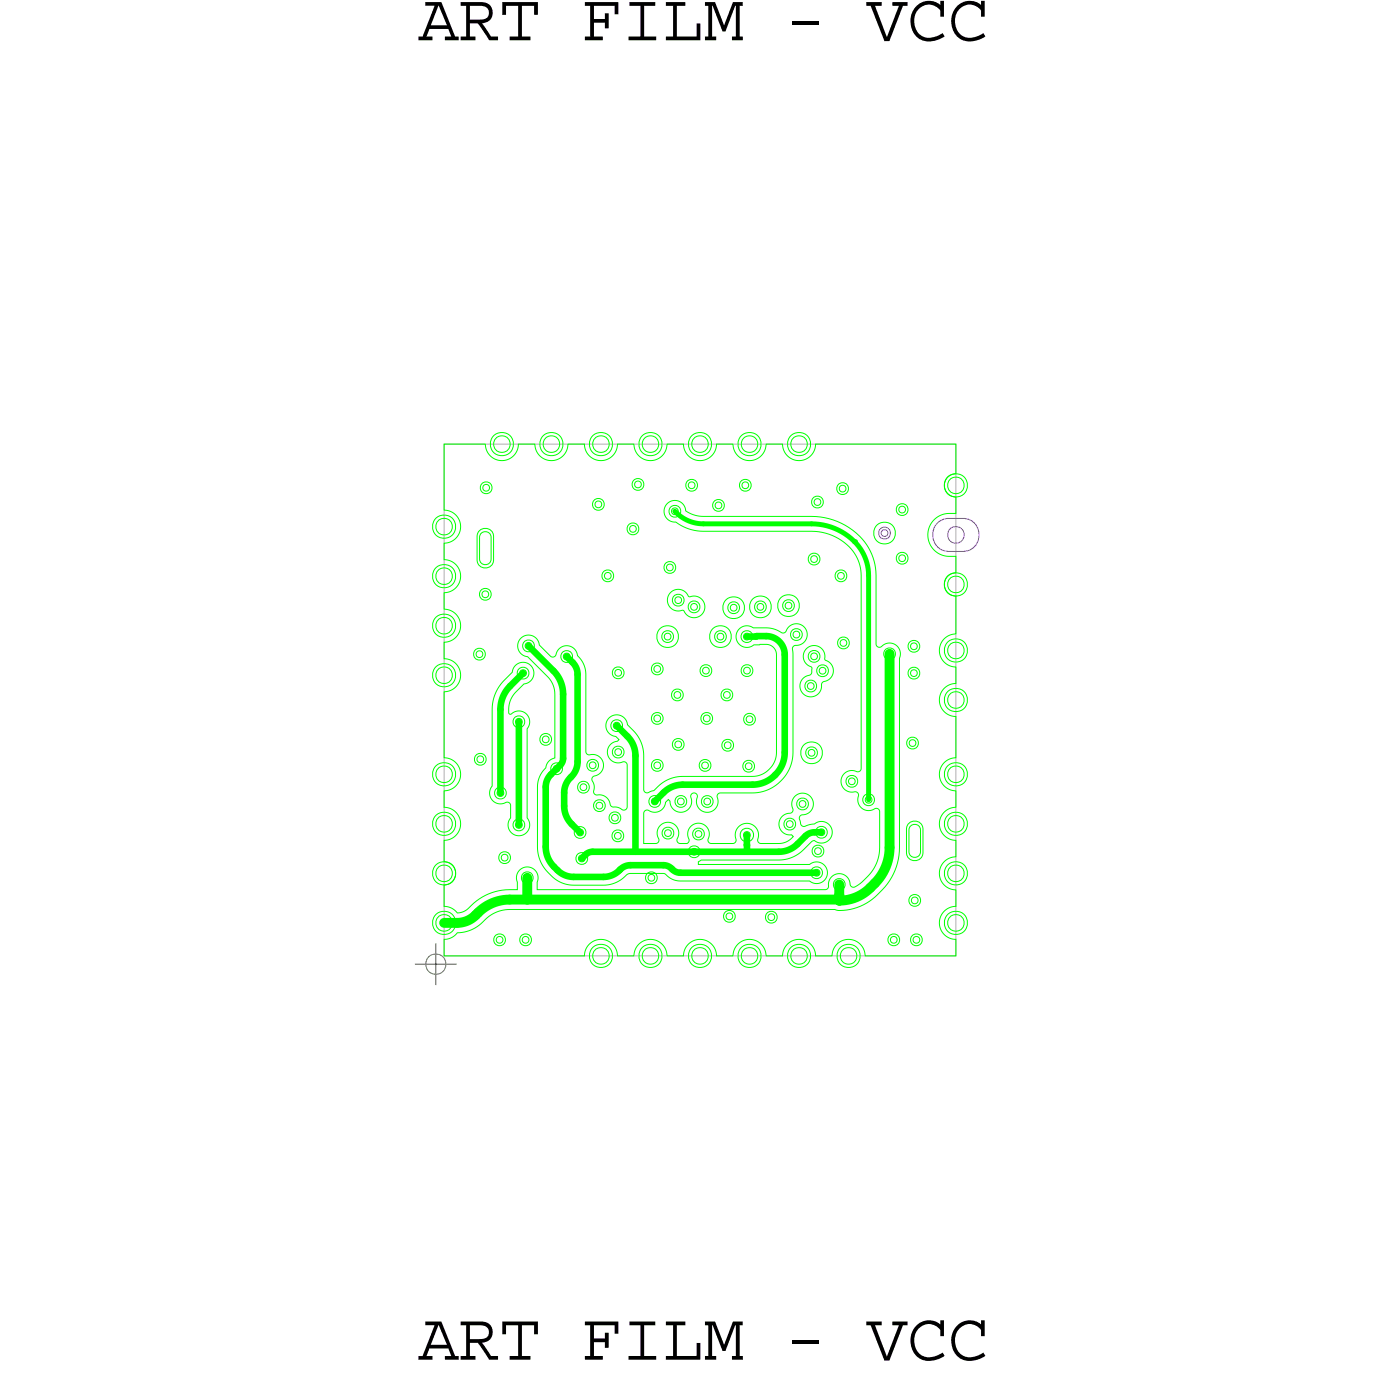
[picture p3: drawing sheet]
<svg xmlns="http://www.w3.org/2000/svg" width="42mm" height="42mm" viewBox="0 0 42 42" stroke-linecap="round" stroke-linejoin="round" font-family="sans-serif">
<defs><g id="words">
<g font-size="2.1">
<text x="12.7" y="1.2">ART FILM - VCC</text>
<text x="12.7" y="41.2">ART FILM - VCC</text>
</g>
</g></defs>
<!-- layer: Board Outline -->
<path d="M13.4 13.5h15.5v15.5h-15.5z" fill="none" stroke="#acacac" stroke-width=".03"/>
<!-- layer: Nets -->
<g fill="none" stroke="#0f0" stroke-width=".2">
<path d="M16 19.6l.8 .7zM17.2 19.9l.1 .2zM22.6 19.3h.3zM22.9 19.3h.1M22.9 19.3h.3zM23.2 19.3l.4 .1 .2 .4M23.8 19.8v3zM15.2 21.5v2.5zM15.4 20.8l-.2 .3v.4M15.7 21.9v3.1zM15.8 20.4l-.4 .4zM16.5 23.8v1.8z"/>
<path d="M16.5 25.6l.1 .4 .2 .2M16.7 23.5l-.2 .3M16.8 20.3l.2 .3 .1 .4M16.8 26.2l.1 .2zM16.9 23.3l-.2 .2zM16.9 26.4l.5 .2M17 23.2l-.1 .1zM17.1 23l-.1 .2M17.1 21v2zM17.1 24v.4zM17.1 24.4l.2 .6M17.3 23.6h.1"/>
<path d="M17.3 23.6l-.2 .4M17.3 25l.3 .2zM17.3 20.1l.2 .3M17.4 26.6h.9zM17.5 23.1l-.2 .4M17.5 20.4v2.7zM17.6 26l.1-.1zM17.9 25.8h1.3zM17.9 25.8l-.2 .1M18.7 22l.3 .3zM18.8 26.4l-.5 .2M18.8 26.4h.1"/>
<path d="M19 22.3l.2 .3v.3M19.1 26.2h1zM19.1 26.2l-.3 .1M19.2 25.8h1.8zM19.2 22.9v2.9zM19.8 24.3h.1M20.1 26.2l.2 .1M20.1 24l-.3 .3zM20.3 26.3h.1M20.4 26.3l.2 .1M20.6 26.4h4.1zM20.7 23.8h2.1z"/>
<path d="M20.7 23.8h-.3l-.3 .2M21 25.8h1.6zM22.6 25.6h.1M22.6 25.3v.3zM22.6 25.8h1zM22.6 25.6v.2zM23.5 23.5l-.3 .2-.4 .1M23.5 23.5h.1M23.8 22.8l-.1 .3-.2 .4M24.2 25.6l-.3 .1-.3 .1M24.2 25.6l.2-.3zM24.7 25.2h.2z"/>
<path d="M24.7 25.2l-.3 .1"/>
</g>
<g fill="none" stroke="#0f0" stroke-width=".03">
<path d="M13.2 18.7l.2-.1 .3 .1 .1 .2-.1 .3-.3 .1-.2-.1-.1-.3zM13.2 15.7l.2-.1 .3 .1 .1 .2-.1 .3-.3 .1-.2-.1-.1-.3zM13.2 17.2l.2-.1 .3 .1 .1 .2-.1 .3-.3 .1-.2-.1-.1-.3zM13.3 18.8l.1-.1 .2 .1 .1 .1-.1 .2-.2 .1-.1-.1-.1-.2zM13.3 15.8l.1-.1 .2 .1 .1 .1-.1 .2-.2 .1-.1-.1-.1-.2zM13.3 17.3l.1-.1 .2 .1 .1 .1-.1 .2-.2 .1-.1-.1-.1-.2zM13.5 13.5h1.2l.1 .3 .4 .2 .4-.2 .1-.3h.5l.1 .3 .4 .2 .4-.2 .1-.3h.5l.1 .3 .4 .2 .4-.2 .1-.3h.5l.1 .3 .4 .2 .4-.2 .1-.3h.5l.1 .3 .4 .2 .4-.2 .1-.3h.5l.1 .3 .4 .2 .4-.2 .1-.3h.5l.1 .3 .4 .2 .4-.2 .1-.3h4.2v.8l-.2 .2-.1 .2 .1 .2 .2 .2v.4l-.5 .2-.2 .2-.1 .3 .1 .3 .1 .2 .3 .1 .3 .1v.4l-.2 .2-.1 .2 .1 .2 .2 .2v1.1l-.3 .1-.2 .4 .2 .3 .3 .2v.5l-.3 .1-.2 .4 .2 .3 .3 .2v1.2l-.3 .2-.2 .3 .2 .4 .3 .2v.4l-.3 .2-.2 .3 .2 .4 .3 .2v.4l-.3 .2-.2 .3 .2 .4 .3 .2v.4l-.3 .2-.2 .3 .2 .4 .3 .2v.4h-2.7l-.1-.3-.4-.1-.4 .1-.1 .3h-.5l-.1-.3-.4-.1-.4 .1-.1 .3h-.5l-.1-.3-.4-.1-.4 .1-.1 .3h-.5l-.1-.3-.4-.1-.4 .1-.1 .3h-.5l-.1-.3-.4-.1-.4 .1-.1 .3h-.5l-.1-.3-.4-.1-.4 .1-.1 .3h-4.2v-.4l.3-.2a2.05 2.05 0 0 0 1.2-.7l.4-.1h9.9a1.82 1.82 0 0 0 1.9-1.8l.1-5.9-.3-.3-.4 .1-.1-.1v-2.2a1.88 1.88 0 0 0-1.9-1.7h-3.4a.8 .8 0 0 1-.6-.4h-.2h-.2l-.1 .2v.2l.2 .2 .7 .3h3.7a1.41 1.41 0 0 1 1.4 1.3v5.9l-.1 .1h-.4l-.1 .3 .1 .2 .4 .1v.3l.1 .2h.5v1.2a1.41 1.41 0 0 1-.7 1.2l-.1-.1-.2-.3h-.2l-.2 .1-.2 .3h-8.7v-.4l-.3-.2-.3 .2v.4a1.95 1.95 0 0 0-1.6 .7h-.2l-.4-.2v-.6l.2-.1 .1-.2-.1-.3-.2-.1v-.6l.3-.2 .1-.3-.1-.4-.3-.2v-.4l.3-.2 .1-.3-.1-.4-.3-.2v-1.9l.3-.2 .1-.3-.1-.4-.3-.2v-.4l.3-.2 .1-.3-.1-.4-.3-.2v-.4l.3-.2 .1-.3-.1-.4-.3-.2v-.4l.3-.2 .1-.3-.1-.4-.3-.2zM14.4 19.7l.1-.1 .2 .1v.2l-.2 .1-.1-.1zM14.4 19.8l.1-.1 .1 .2h-.1zM14.5 16.1l.2-.1 .2 .1v.2v.7v.1l-.2 .1-.2-.1-.1-.1v-.7zM14.5 17.9l.2-.1 .2 .1v.2l-.2 .1-.2-.1zM14.6 14.7l.1-.1 .2 .1v.2l-.2 .1-.1-.1z"/>
<path d="M14.6 17.9h.1l.1 .1-.1 .1zM14.6 16.1h.2l.1 .2v.6l-.1 .2h-.2l-.1-.2v-.6zM14.6 14.7h.1l.1 .1-.1 .1zM14.9 13.2l.3-.1 .3 .1 .1 .2-.1 .3-.3 .1-.3-.1-.1-.3zM15 13.3l.2-.1 .2 .1 .1 .1-.1 .2-.2 .1-.2-.1-.1-.2zM15.8 19.3l.2-.1 .2 .1 .5 .6 .4-.3h.2l.1 .1 .3 .6v2.5l.4 .1 .2 .2-.1 .3-.3 .2 .1 .4 .3 .1 .2 .3 .4 .1 .1-.1v-1.3h-.4l-.2-.3 .1-.2 .2-.2-.3-.3v-.3l.2-.1h.3l.5 .8 .2 1.5 .9-.5h2.3l.5-.2 .2-.5v-3.1l-.2-.2-.8 .1-.2-.2v-.2l.3-.2h.8l.3 .2 .3-.3h.3l.1 .2v.2l-.4 .3v3.3a1.25 1.25 0 0 1-1.2 1.1h-1l-.1 .4-.3 .2-.3-.1v-.5l-.2 .1v.3l-.2 .2-.3-.1-.2-.3-.2 .4h-.5v.9h.4v-.4l.3-.2 .3 .2v.4h.1h.2l.1-.4 .3-.2 .2 .2 .1 .4h.7l.1-.4 .3-.2 .3 .2 .1 .4h.8l.2-.2-.3-.1-.1-.4 .4-.2v-.3l.1-.2 .3-.1 .2 .2v.2l-.1 .2-.3 .1 .1 .3h.1l.4-.1h.2l.2 .3-.1 .3h-.5l-.4 .4-.4 .1h-2.6v.2h3.3l.3-.1 .2 .2-.1 .4-.2 .1-.2-.1h-3.9l-.5-.2h-1l-.6 .3h-1.1a1.2 1.2 0 0 1-1.1-1.2v-1.9l.3-.6 .2-.1v-2l-.2-.5-.9-.8v-.2zM15.8 19.5l.2-.1 .2 .1v.1l-.2 .1-.2-.1zM15.9 19.5h.1l.1 .1-.1 .1zM16.4 13.2l.3-.1 .3 .1 .1 .2-.1 .3-.3 .1-.3-.1-.1-.3zM16.5 13.3l.2-.1 .2 .1 .1 .1-.1 .2-.2 .1-.2-.1-.1-.2zM17 19.8l.2-.1 .1 .1v.2l-.1 .1-.2-.1zM17.1 19.8h.1l.1 .1-.1 .1z"/>
<path d="M17.9 13.2l.3-.1 .3 .1 .1 .2-.1 .3-.3 .1-.3-.1-.1-.3zM18 15.2l.1-.1 .2 .1v.2l-.2 .1-.1-.1zM18 13.3l.2-.1 .2 .1 .1 .1-.1 .2-.2 .1-.2-.1-.1-.2zM18 15.2h.1l.1 .1-.1 .1zM18.2 17.4l.2-.1 .2 .1v.1l-.2 .1-.2-.1zM18.3 17.4l.1-.1 .1 .2h-.1zM19 15.9l.2-.1 .1 .1v.2l-.1 .1-.2-.1zM19.1 16l.1-.1 .1 .2h-.1zM19.2 14.6l.1-.1 .2 .1v.2h-.2h-.1zM19.2 14.6h.1l.1 .1-.1 .1zM19.4 13.2l.3-.1 .3 .1 .1 .2-.1 .3-.3 .1-.3-.1-.1-.3zM19.5 13.3l.2-.1 .2 .1 .1 .1-.1 .2-.2 .1-.2-.1-.1-.2z"/>
<path d="M20 19.1l.2-.1 .3 .1v.2v.2l-.3 .1-.2-.1-.1-.2zM20.1 19.2l.1-.1 .2 .1v.2l-.2 .1-.1-.1zM20.1 17.1l.2-.1 .1 .1v.2l-.1 .1-.2-.1zM20.1 19.2h.1l.1 .1-.1 .1zM20.2 17.1h.1l.1 .1-.1 .1zM20.3 15.4l.1-.1 .2 .1v.2l-.2 .1-.1-.1zM20.3 17.9h.3l.3 .2h.3l.1 .2v.2l-.3 .2-.3-.2h-.3l-.2-.3zM20.3 15.4h.1l.1 .1-.1 .1zM20.4 18.1l.1-.1 .2 .1v.2l-.2 .1-.1-.1zM20.5 18.1l.1 .1-.1 .1zM20.8 14.6l.1-.1 .2 .1v.2l-.2 .1-.1-.1zM20.9 14.6l.1 .1-.1 .1z"/>
<path d="M20.9 18.3l.1-.1 .2 .1v.2l-.2 .1-.1-.1zM20.9 18.3h.1l.1 .1-.1 .1zM20.9 13.2l.3-.1 .3 .1 .1 .2-.1 .3-.3 .1-.3-.1-.1-.3zM21 13.3l.2-.1 .2 .1 .1 .1-.1 .2-.2 .1-.2-.1-.1-.2zM21.6 19.1l.2-.1 .3 .1v.2v.2l-.3 .1-.2-.1-.1-.2zM21.6 15.2l.2-.1 .1 .1v.2l-.1 .1-.2-.1zM21.7 19.2l.1-.1 .2 .1v.2l-.2 .1-.1-.1zM21.7 15.3l.1-.1 .1 .2h-.1zM21.7 19.2h.1l.1 .1-.1 .1zM22 18.2l.2-.1 .3 .1v.2v.2l-.3 .1-.2-.1-.1-.2zM22.1 18.3l.1-.1 .2 .1v.2l-.2 .1-.1-.1zM22.1 18.4l.1-.1 .1 .2h-.1z"/>
<path d="M22.4 14.6l.2-.1 .1 .1v.2l-.1 .1-.2-.1zM22.4 13.2l.3-.1 .3 .1 .1 .2-.1 .3-.3 .1-.3-.1-.1-.3zM22.5 19.2l.1-.1 .2 .1v.2l-.2 .1-.1-.1zM22.5 14.6h.1l.1 .1-.1 .1zM22.5 13.3l.2-.1 .2 .1 .1 .1-.1 .2-.2 .1-.2-.1-.1-.2zM22.5 19.2h.1l.1 .1-.1 .1zM22.8 18.2l.2-.1 .3 .1 .1 .2-.1 .2-.3 .1-.2-.1-.1-.2zM22.9 18.3l.1-.1 .2 .1v.2l-.2 .1-.1-.1zM22.9 18.3h.1l.1 .1-.1 .1zM23.6 18.1l.3-.1 .2 .1 .1 .2-.1 .3-.2 .1-.3-.1v-.3zM23.7 18.3l.2-.1 .1 .1v.1l-.1 .1-.2-.1zM23.8 18.3l.1-.1 .1 .2h-.1z"/>
<path d="M23.9 13.2l.3-.1 .3 .1 .1 .2-.1 .3-.3 .1-.3-.1-.1-.3zM24 19.1l.1-.1 .2 .1v.2l-.2 .1-.1-.1zM24 13.3l.2-.1 .2 .1 .1 .1-.1 .2-.2 .1-.2-.1-.1-.2zM24 19.2l.1-.1 .1 .2h-.1zM24.4 19.7l.2-.1h.3l.1 .4 .2 .3v.2l-.3 .2-.1 .3-.2 .1-.2-.1-.2-.2 .1-.2 .3-.2v-.2l-.3-.3zM24.5 19.8l.2-.1 .1 .1v.2l-.1 .1-.2-.1zM24.5 16.8h.2h.1v.2l-.1 .1-.2-.1zM24.6 19.8h.1v.1v.1zM24.6 16.9l.1-.1v.2zM24.6 15.1l.2-.1 .1 .1v.2l-.1 .1-.2-.1zM24.7 15.2l.1-.1v.2zM25.3 17.4l.2-.1 .1 .1v.1l-.1 .1-.2-.1z"/>
<path d="M25.4 14.7l.1-.1 .2 .1v.2l-.2 .1-.1-.1zM25.4 17.4l.1-.1 .1 .2h-.1zM25.4 19.4l.1-.1 .2 .1v.2h-.2h-.1zM25.4 14.7h.1l.1 .1-.1 .1zM25.5 19.4l.1 .1-.1 .1zM26.5 15.9l.3-.1 .2 .1 .1 .2-.1 .3-.2 .1-.3-.1v-.3zM26.8 19.7l.1-.1 .2 .1v.2l-.2 .1-.1-.1zM26.9 19.8v-.1l.1 .2h-.1zM27.2 16.8l.1-.1 .2 .1v.2l-.2 .1-.1-.1zM27.2 15.3h.1h.2v.2l-.2 .1-.1-.1zM27.2 16.9l.1-.1 .1 .2h-.1zM27.2 15.4l.1-.1 .1 .2h-.1z"/>
<path d="M27.5 19.5l.2-.1 .1 .1v.2l-.1 .1-.2-.1zM27.6 19.5h.1l.1 .1-.1 .1zM28.7 19.5l.3-.1 .2 .1 .1 .2-.1 .2-.2 .1-.3-.1-.1-.2zM28.7 14.5l.3-.1 .2 .1 .1 .2-.1 .2-.2 .1-.3-.1-.1-.2zM28.7 17.5l.3-.1 .2 .1 .1 .2-.1 .2-.2 .1-.3-.1-.1-.2zM28.8 19.5h.2h.1l.1 .2-.1 .2h-.1h-.2l-.1-.2zM28.8 14.5h.2h.1l.1 .2-.1 .2h-.1h-.2l-.1-.2zM28.8 17.5h.2h.1l.1 .2-.1 .2h-.1h-.2l-.1-.2zM13.2 27.7l.2-.1 .3 .1 .1 .2-.1 .3-.3 .1-.2-.1-.1-.3zM13.2 24.7l.2-.1 .3 .1 .1 .2-.1 .3-.3 .1-.2-.1-.1-.3zM13.2 23.2l.2-.1 .3 .1 .1 .2-.1 .3-.3 .1-.2-.1-.1-.3zM13.2 20.2l.2-.1 .3 .1 .1 .2-.1 .3-.3 .1-.2-.1-.1-.3z"/>
<path d="M13.2 26.2l.2-.1 .3 .1 .1 .2-.1 .3-.3 .1-.2-.1-.1-.3zM13.3 27.8l.1-.1 .2 .1 .1 .1-.1 .2-.2 .1-.1-.1-.1-.2zM13.3 24.8l.1-.1 .2 .1 .1 .1-.1 .2-.2 .1-.1-.1-.1-.2zM13.3 23.3l.1-.1 .2 .1 .1 .1-.1 .2-.2 .1-.1-.1-.1-.2zM13.3 20.3l.1-.1 .2 .1 .1 .1-.1 .2-.2 .1-.1-.1-.1-.2zM13.3 26.3l.1-.1 .2 .1 .1 .1-.1 .2-.2 .1-.1-.1-.1-.2zM14.4 22.9l.1-.1 .2 .1v.2l-.2 .1-.1-.1zM14.5 22.9l.1 .1-.1 .1zM15 28.4l.1-.1 .2 .1v.1l-.2 .1-.1-.1zM15 23.9l.2-.1 .1 .1v.2l-.1 .1-.2-.1zM15 28.4h.1l.1 .1-.1 .1zM15.1 24l.1-.1v.2z"/>
<path d="M15.1 25.9l.2-.1 .1 .1v.2l-.1 .1-.2-.1zM15.2 25.9h.1l.1 .1-.1 .1zM15.6 24.9l.1-.1 .2 .1v.2l-.2 .1-.1-.1zM15.6 21.8l.1-.1 .2 .1v.1l-.2 .1-.1-.1zM15.6 20.2l.4-.1 .2 .3-.1 .2-.5 .4-.2 .4v.2l.4-.1 .2 .3v.3v2.7v.2l-.1 .2-.2 .1h-.2l-.1-.2v-.8h-.4l-.2-.3 .1-.2v-2.6l.2-.4zM15.6 24.9h.1l.1 .1-.1 .1zM15.6 21.8h.1l.1 .1-.1 .1zM15.7 20.3l.1-.1 .2 .1v.2l-.2 .1-.1-.1zM15.8 20.3l.1 .1-.1 .1zM15.8 28.4l.1-.1 .2 .1v.1l-.2 .1-.1-.1zM15.8 26.5l.2-.1 .1 .1v.2l-.1 .1-.2-.1zM15.8 28.4h.1l.1 .1-.1 .1z"/>
<path d="M15.9 26.5h.1l.1 .1-.1 .1zM16.4 22.3l.1-.1 .2 .1v.2l-.2 .1-.1-.1zM16.4 22.3h.1l.1 .1-.1 .1zM16.7 23.2l.2-.1 .1 .1v.2l-.1 .1-.2-.1zM16.8 23.2h.1v.1v.1zM17.4 25.1l.2-.1 .1 .1v.2l-.1 .1-.2-.1zM17.5 25.9l.1-.1 .2 .1v.2l-.2 .1-.1-.1zM17.5 25.2l.1-.1 .1 .2h-.1zM17.5 23.8l.2-.1 .1 .1v.1l-.1 .1-.2-.1zM17.5 26l.1-.1 .1 .1-.1 .1zM17.6 23.8l.1-.1 .1 .2h-.1zM17.8 23.1l.1-.1 .2 .1v.2l-.2 .1-.1-.1z"/>
<path d="M17.9 23.1l.1 .1-.1 .1zM17.9 28.7l.3-.1 .3 .1 .1 .2-.1 .3-.3 .1-.3-.1-.1-.3zM18 24.3l.2-.1 .1 .1v.2l-.1 .1-.2-.1zM18 28.8l.2-.1 .2 .1 .1 .1-.1 .2-.2 .1-.2-.1-.1-.2zM18.1 24.4l.1-.1v.1v.1zM18.5 24.7l.1-.1 .2 .1v.2h-.2h-.1zM18.5 21.9l.2-.1 .1 .1v.2l-.1 .1-.2-.1zM18.5 24.7h.1l.1 .1-.1 .1zM18.6 25.2l.1-.1 .2 .1v.2l-.2 .1-.1-.1zM18.6 22.7l.1-.1 .2 .1v.2l-.2 .1-.1-.1zM18.6 20.3l.1-.1 .2 .1v.2l-.2 .1-.1-.1zM18.6 21.9h.1l.1 .1-.1 .1z"/>
<path d="M18.6 25.3l.1-.1 .1 .2h-.1zM18.6 22.7h.1l.1 .1-.1 .1zM18.6 20.3h.1l.1 .1-.1 .1zM19.4 28.7l.3-.1 .3 .1 .1 .2-.1 .3-.3 .1-.3-.1-.1-.3zM19.5 28.8l.2-.1 .2 .1 .1 .1-.1 .2-.2 .1-.2-.1-.1-.2zM19.6 26.5l.1-.1 .2 .1v.2l-.2 .1-.1-.1zM19.6 26.5h.1l.1 .1-.1 .1zM19.7 24.2l.1-.1 .2 .1v.2l-.2 .1-.1-.1zM19.7 24.2h.1l.1 .1-.1 .1zM19.7 20.2l.2-.1 .2 .1v.1l-.2 .1-.2-.1zM19.7 21.7l.2-.1 .2 .1v.1l-.2 .1-.2-.1zM19.7 23.1l.2-.1 .2 .1v.2l-.2 .1-.2-.1z"/>
<path d="M19.8 20.2h.1l.1 .1-.1 .1zM19.8 21.7h.1l.1 .1-.1 .1zM19.8 23.1h.1l.1 .1-.1 .1zM20.1 25.1h.1h.2v.2l-.2 .1-.1-.1zM20.1 25.2l.1-.1 .1 .2h-.1zM20.4 21l.1-.1 .2 .1v.1l-.2 .1-.1-.1zM20.4 22.5l.1-.1 .2 .1v.1l-.2 .1-.1-.1zM20.4 21l.1-.1 .1 .2h-.1zM20.5 22.5v-.1l.1 .2h-.1zM20.5 24.2l.1-.1 .2 .1v.2l-.2 .1-.1-.1zM20.5 24.2h.1l.1 .1-.1 .1zM20.9 25.7l.1-.1 .2 .1v.2l-.2 .1-.1-.1z"/>
<path d="M20.9 25.7h.1l.1 .1-.1 .1zM20.9 28.7l.3-.1 .3 .1 .1 .2-.1 .3-.3 .1-.3-.1-.1-.3zM21 25.2l.2-.1 .1 .1v.1l-.1 .1-.2-.1zM21 28.8l.2-.1 .2 .1 .1 .1-.1 .2-.2 .1-.2-.1-.1-.2zM21.1 25.2h.1v.1v.1zM21.2 23.1l.2-.1 .1 .1v.2l-.1 .1-.2-.1zM21.2 20.2l.2-.1 .1 .1v.2l-.1 .1-.2-.1zM21.2 21.7l.2-.1 .2 .1v.1l-.2 .1-.2-.1zM21.3 24.2l.1-.1 .2 .1v.2l-.2 .1-.1-.1zM21.3 23.1h.1v.1v.1zM21.3 20.3l.1-.1 .1 .2h-.1zM21.3 21.7h.1l.1 .1-.1 .1z"/>
<path d="M21.3 24.2h.1l.1 .1-.1 .1zM21.9 21l.1-.1 .2 .1v.1l-.2 .1-.1-.1zM21.9 22.5l.1-.1 .2 .1v.2h-.2h-.1zM21.9 21l.1-.1 .1 .2h-.1zM21.9 27.7l.2-.1 .1 .1v.1l-.1 .1-.2-.1zM21.9 22.5h.1l.1 .1-.1 .1zM22 27.7h.1l.1 .1-.1 .1zM22.4 28.7l.3-.1 .3 .1 .1 .2-.1 .3-.3 .1-.3-.1-.1-.3zM22.4 25.2l.2-.1 .2 .1v.2l-.2 .1-.2-.1zM22.5 20.2l.1-.1 .2 .1v.2l-.2 .1-.1-.1zM22.5 28.8l.2-.1 .2 .1 .1 .1-.1 .2-.2 .1-.2-.1-.1-.2zM22.5 23.1l.2-.1 .1 .1v.2l-.1 .1-.2-.1z"/>
<path d="M22.5 25.2h.1l.1 .1-.1 .1zM22.5 20.3l.1-.1 .1 .2h-.1zM22.5 21.7l.2-.1 .2 .1v.2l-.2 .1-.2-.1zM22.6 23.2l.1-.1 .1 .2h-.1zM22.6 21.7h.1l.1 .1-.1 .1zM23.2 27.7l.2-.1 .1 .1v.2l-.1 .1-.2-.1zM23.3 27.7h.1l.1 .1-.1 .1zM23.8 24.9l.1-.1 .2 .1v.1l-.2 .1-.1-.1zM23.8 24.9h.1l.1 .1-.1 .1zM23.9 28.7l.3-.1 .3 .1 .1 .2-.1 .3-.3 .1-.3-.1-.1-.3zM24 28.8l.2-.1 .2 .1 .1 .1-.1 .2-.2 .1-.2-.1-.1-.2zM24.1 24.3l.2-.1 .2 .1v.1l-.2 .1-.2-.1z"/>
<path d="M24.2 24.3l.1-.1 .1 .2-.1 .1zM24.3 22.6l.3-.1 .2 .1 .1 .2-.1 .2-.2 .1-.3-.1v-.2zM24.4 20.7l.2-.1 .1 .1v.2l-.1 .1-.2-.1zM24.4 22.7l.2-.1 .1 .1v.2l-.1 .1-.2-.1zM24.5 20.7h.1v.1v.1zM24.5 22.8l.1-.1 .1 .1-.1 .1zM24.6 26.3h.1h.2v.2l-.2 .1-.1-.1zM24.6 25.7l.2-.1 .1 .1v.2l-.1 .1-.2-.1zM24.6 26.4l.1-.1 .1 .2h-.1zM24.7 25.7h.1l.1 .1-.1 .1zM24.7 25.1l.2-.1 .1 .1v.2l-.1 .1-.2-.1zM24.8 20.2l.1-.1 .2 .1v.2l-.2 .1-.1-.1z"/>
<path d="M24.8 25.2l.1-.1 .1 .2h-.1zM24.8 20.3l.1-.1 .1 .2h-.1zM25.3 26.7l.1-.1 .2 .1v.2l-.2 .1-.1-.1zM25.3 26.7h.1l.1 .1-.1 .1zM25.4 28.7l.3-.1 .3 .1 .1 .2-.1 .3-.3 .1-.3-.1-.1-.3zM25.5 28.8l.2-.1 .2 .1 .1 .1-.1 .2-.2 .1-.2-.1-.1-.2zM25.6 23.6l.2-.1 .2 .1v.1l-.2 .1-.2-.1zM25.7 23.6h.1l.1 .1-.1 .1zM26.1 24.1l.2-.1 .2 .1v.2l-.2 .1-.2-.1zM26.2 24.2l.1-.1 .1 .2h-.1zM26.9 28.4l.2-.1 .1 .1v.1l-.1 .1-.2-.1zM27 28.4h.1l.1 .1-.1 .1z"/>
<path d="M27.5 22.4l.1-.1 .2 .1v.2l-.2 .1-.1-.1zM27.5 20.3l.2-.1 .1 .1v.2l-.1 .1-.2-.1zM27.5 24.9h.2h.2l.1 .2v.7l-.1 .2-.2 .1-.2-.1v-.2v-.7zM27.5 27.2l.2-.1 .2 .1v.2h-.2h-.2zM27.5 22.5l.1-.1 .1 .2h-.1zM27.6 20.3h.1l.1 .1-.1 .1zM27.6 28.4l.2-.1 .1 .1v.1l-.1 .1-.2-.1zM27.6 27.2h.1l.1 .1-.1 .1zM27.6 25h.2l.1 .1v.7l-.1 .1h-.2l-.1-.1v-.7zM27.7 28.4h.1v.1v.1zM28.7 27.7l.3-.1 .2 .1 .1 .2-.1 .3-.2 .1-.3-.1-.1-.3zM28.7 26.2l.3-.1 .2 .1 .1 .2-.1 .3-.2 .1-.3-.1-.1-.3z"/>
<path d="M28.7 24.7l.3-.1 .2 .1 .1 .2-.1 .3-.2 .1-.3-.1-.1-.3zM28.7 23.2l.3-.1 .2 .1 .1 .2-.1 .3-.2 .1-.3-.1-.1-.3zM28.7 21l.3-.1 .2 .1 .1 .2-.1 .2-.2 .1-.3-.1-.1-.2zM28.8 27.8l.2-.1 .1 .1 .1 .1-.1 .2-.1 .1-.2-.1-.1-.2zM28.8 26.3l.2-.1 .1 .1 .1 .1-.1 .2-.1 .1-.2-.1-.1-.2zM28.8 24.8l.2-.1 .1 .1 .1 .1-.1 .2-.1 .1-.2-.1-.1-.2zM28.8 23.3l.2-.1 .1 .1 .1 .1-.1 .2-.1 .1-.2-.1-.1-.2zM28.8 21h.2h.1l.1 .2-.1 .2h-.1h-.2l-.1-.2z"/>
</g>
<g fill="none" stroke="#0f0" stroke-width=".3">
<path d="M26.9 19.8v5.9zM13.4 28h.4zM14.4 27.7l-.2 .2-.4 .1M14.4 27.7l.1-.1zM15.4 27.2h.6zM15.4 27.2l-.5 .1-.4 .3M16 26.6v.6zM16 27.2h9.4zM25.4 27.2h.1M25.4 27.1h.1M25.4 26.8v.3zM25.4 27.3h.1"/>
<path d="M25.4 27.1v.2zM26.4 26.9l.1-.1zM26.4 26.9l-.5 .3-.5 .1M26.9 25.7l-.1 .5-.3 .6"/>
</g>
<path d="M26.6 16.1l.2-.1 .1 .1v.1l-.1 .1-.2-.1zM26.7 16.1l.1-.1 .1 .2h-.1zM28.4 15.8a.87 .87 0 0 1 1.2 .3v.2a.8 .8 0 0 1-1.3 0v-.2zM28.8 16h.2h.1l.1 .2-.1 .2h-.1h-.2l-.1-.2z" fill="none" stroke="#8d00d9" stroke-width=".03"/>
<path d="M20.4 15.5h.1M20.5 15.5l.4 .3 .4 .1M21.3 15.9h3.3zM24.6 15.9a1.65 1.65 0 0 1 1.7 1.5M25.9 16.4h.1M26.3 17.4v6.8z" fill="none" stroke="#0f0" stroke-width=".15"/>
<!-- layer: Drawing Origin -->
<path d="M12.6 29.2h1.2M13 29l.2-.1 .2 .1 .1 .2-.1 .2-.2 .1-.2-.1-.1-.2zM13.2 28.6v1.2" fill="none" stroke="#638b3a" stroke-width=".03"/>
<use href="#words"/>
</svg>
